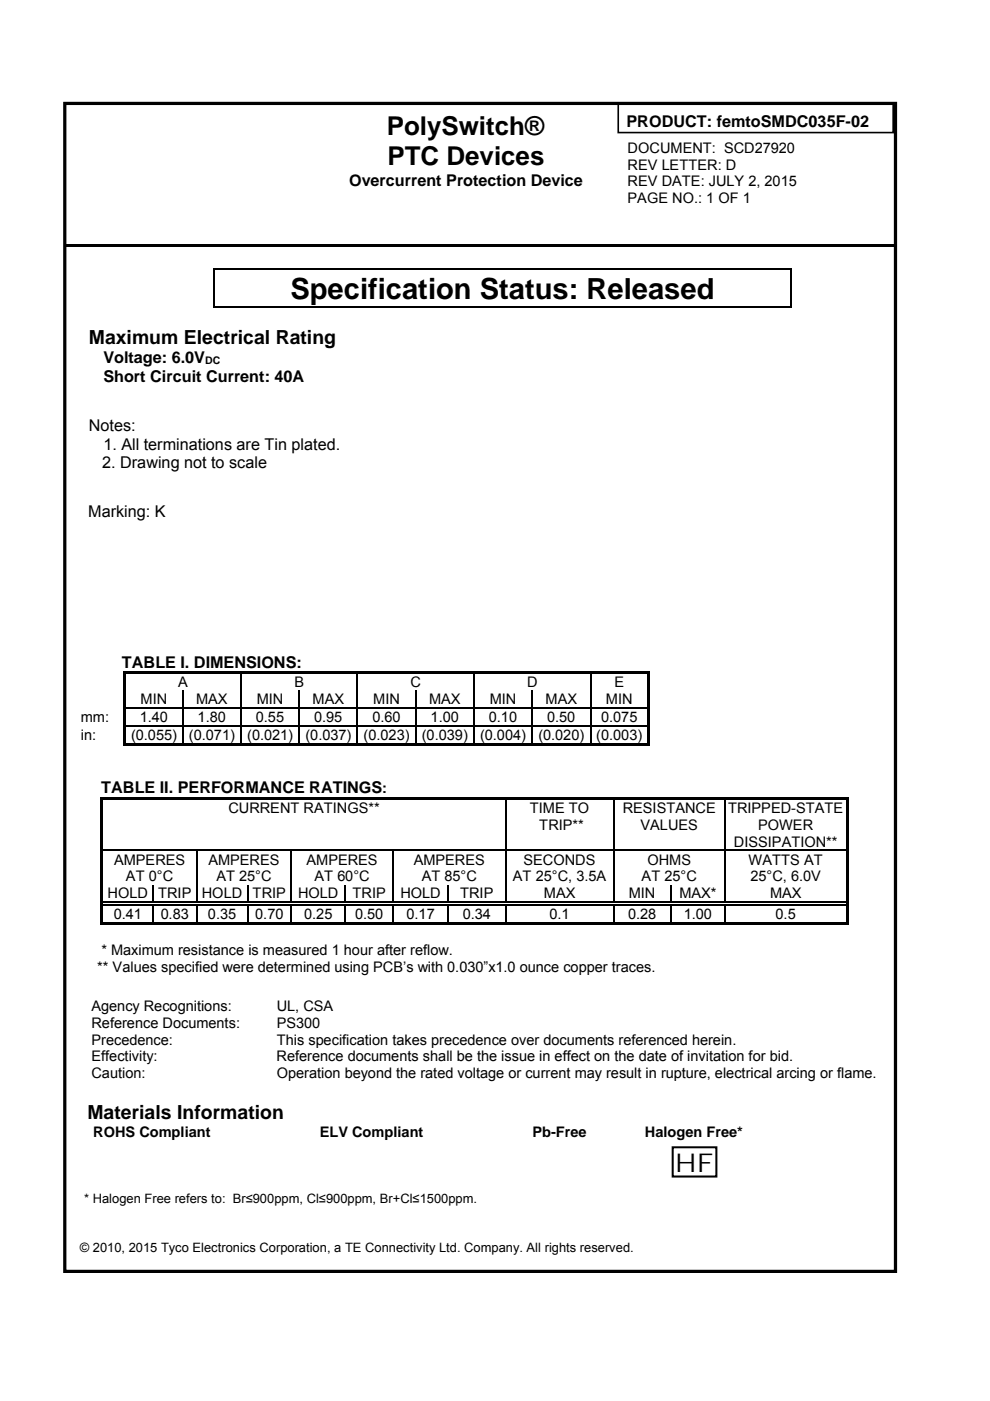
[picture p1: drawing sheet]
<svg xmlns="http://www.w3.org/2000/svg" width="210mm" height="297mm" viewBox="0 0 210 297" stroke-linecap="round" stroke-linejoin="round" font-family="sans-serif">
<defs><g id="words">
<text font-size="6.2" x="61.6" y="63.3">Specification Status: Released</text>
<g font-size="5.5">
<text x="82" y="28.6">PolySwitch®</text>
<text x="82.2" y="34.9">PTC Devices</text>
<text x="143.2" y="248.4">HF</text>
</g>
<g font-size="4.1">
<text x="18.8" y="72.9">Maximum Electrical Rating</text>
<text x="18.5" y="237.3">Materials Information</text>
</g>
<g font-size="3.4">
<text x="132.8" y="26.9">PRODUCT: femtoSMDC035F-02</text>
<text x="74" y="39.3">Overcurrent Protection Device</text>
<text x="21.9" y="77">Voltage: 6.0V</text>
<text x="21.9" y="81">Short Circuit Current: 40A</text>
<text x="18.8" y="91.4">Notes:</text>
<text x="21.9" y="95.4">1. All terminations are Tin plated.</text>
<text x="21.7" y="99.3">2. Drawing not to scale</text>
<text x="18.7" y="109.6">Marking: K</text>
<text x="25.8" y="141.6">TABLE I. DIMENSIONS:</text>
<text x="21.5" y="168.2">TABLE II. PERFORMANCE RATINGS:</text>
</g>
<g font-size="3.1">
<text x="133.1" y="32.4">DOCUMENT: SCD27920</text>
<text x="133.1" y="35.9">REV LETTER: D</text>
<text x="133.1" y="39.5">REV DATE: JULY 2, 2015</text>
<text x="133.1" y="43.1">PAGE NO.: 1 OF 1</text>
<text x="29.8" y="149.3">MIN</text>
<text x="37.8" y="145.7">A</text>
<text x="41.6" y="149.3">MAX</text>
<text x="54.4" y="149.3">MIN</text>
<text x="62.4" y="145.7">B</text>
<text x="66.3" y="149.3">MAX</text>
<text x="79.1" y="149.3">MIN</text>
<text x="87" y="145.7">C</text>
<text x="91" y="149.3">MAX</text>
<text x="103.8" y="149.3">MIN</text>
<text x="111.7" y="145.7">D</text>
<text x="115.7" y="149.3">MAX</text>
<text x="128.5" y="149.3">MIN</text>
<text x="130.3" y="145.7">E</text>
<text x="17.1" y="153.1">mm:</text>
<text x="29.6" y="153.1">1.40</text>
<text x="41.9" y="153.1">1.80</text>
<text x="54.3" y="153.1">0.55</text>
<text x="66.6" y="153.1">0.95</text>
<text x="79" y="153.1">0.60</text>
<text x="91.3" y="153.1">1.00</text>
<text x="103.7" y="153.1">0.10</text>
<text x="116" y="153.1">0.50</text>
<text x="127.4" y="153.1">0.075</text>
<text x="17.1" y="157">in:</text>
<text x="27.8" y="157">(0.055)</text>
<text x="40" y="157">(0.071)</text>
<text x="52.4" y="157">(0.021)</text>
<text x="64.8" y="157">(0.037)</text>
<text x="77.1" y="157">(0.023)</text>
<text x="89.4" y="157">(0.039)</text>
<text x="101.8" y="157">(0.004)</text>
<text x="114.1" y="157">(0.020)</text>
<text x="126.4" y="157">(0.003)</text>
<text x="48.4" y="172.4">CURRENT RATINGS**</text>
<text x="112.3" y="172.4">TIME TO</text>
<text x="132" y="172.4">RESISTANCE</text>
<text x="154.4" y="172.4">TRIPPED-STATE</text>
<text x="114.3" y="175.9">TRIP**</text>
<text x="135.8" y="175.9">VALUES</text>
<text x="155.6" y="179.5">DISSIPATION**</text>
<text x="160.7" y="175.9">POWER</text>
<text x="24.2" y="183.3">AMPERES</text>
<text x="44.2" y="183.3">AMPERES</text>
<text x="65" y="183.3">AMPERES</text>
<text x="87.7" y="183.3">AMPERES</text>
<text x="111" y="183.3">SECONDS</text>
<text x="137.3" y="183.3">OHMS</text>
<text x="158.7" y="183.3">WATTS AT</text>
<text x="22.8" y="190.5">HOLD TRIP</text>
<text x="26.7" y="186.9">AT 0°C</text>
<text x="42.8" y="190.5">HOLD</text>
<text x="45.9" y="186.9">AT 25°C</text>
<text x="53.6" y="190.5">TRIP</text>
<text x="63.2" y="190.5">HOLD</text>
<text x="66.7" y="186.9">AT 60°C</text>
<text x="74.7" y="190.5">TRIP</text>
<text x="84.9" y="190.5">HOLD</text>
<text x="89.4" y="186.9">AT 85°C</text>
<text x="97.6" y="190.5">TRIP</text>
<text x="108.8" y="186.9">AT 25°C, 3.5A</text>
<text x="115.3" y="190.5">MAX</text>
<text x="133.3" y="190.5">MIN</text>
<text x="136" y="186.9">AT 25°C</text>
<text x="144.1" y="190.5">MAX*</text>
<text x="159.1" y="186.9">25°C, 6.0V</text>
<text x="163.3" y="190.5">MAX</text>
<text x="24.1" y="194.9">0.41</text>
<text x="34.1" y="194.9">0.83</text>
<text x="44.1" y="194.9">0.35</text>
<text x="54.1" y="194.9">0.70</text>
<text x="64.5" y="194.9">0.25</text>
<text x="75.3" y="194.9">0.50</text>
<text x="86.2" y="194.9">0.17</text>
<text x="98.1" y="194.9">0.34</text>
<text x="116.5" y="194.9">0.1</text>
<text x="133.2" y="194.9">0.28</text>
<text x="145" y="194.9">1.00</text>
<text x="164.4" y="194.9">0.5</text>
<text x="21.5" y="202.5">* Maximum resistance is measured 1 hour after reflow.</text>
<text x="20.6" y="206.1">** Values specified were determined using PCB’s with 0.030”x1.0 ounce copper traces.</text>
<text x="19.4" y="214.4">Agency Recognitions:</text>
<text x="58.7" y="214.4">UL, CSA</text>
<text x="19.4" y="217.9">Reference Documents:</text>
<text x="19.4" y="221.5">Precedence:</text>
<text x="58.7" y="217.9">PS300</text>
<text x="58.7" y="221.5">This specification takes precedence over documents referenced herein.</text>
<text x="19.4" y="225">Effectivity:</text>
<text x="58.7" y="225">Reference documents shall be the issue in effect on the date of invitation for bid.</text>
<text x="19.4" y="228.6">Caution:</text>
<text x="58.7" y="228.6">Operation beyond the rated voltage or current may result in rupture, electrical arcing or flame.</text>
<text x="19.8" y="241.1">ROHS Compliant</text>
<text x="67.8" y="241.1">ELV Compliant</text>
<text x="112.9" y="241.1">Pb-Free</text>
<text x="136.7" y="241.1">Halogen Free*</text>
</g>
<g font-size="2.7">
<text x="17.8" y="255.1">* Halogen Free refers to: Br≤900ppm, Cl≤900ppm, Br+Cl≤1500ppm.</text>
<text x="16.9" y="265.4">© 2010, 2015 Tyco Electronics Corporation, a TE Connectivity Ltd. Company. All rights reserved.</text>
</g>
<text font-size="2.2" x="43.5" y="77.2">DC</text>
</g></defs>
<g fill="#000">
<path d="M13.7 51.7h52.7v.5h-52.7zM45.2 57h.3v.2h-.3zM66.1 51.7h65.1v.5h-65.1zM131 51.7h59.1v.5h-59.1zM167.6 57h.2v.2h-.2zM45.2 65h.3v.2h-.3zM167.6 65h.2v.2h-.2zM26.1 142.3h.5v.5h-.5zM26.1 142.3h111.7v.5h-111.7zM26.1 142.8h.5v3.6h-.5zM26.1 146.4h.5v3.6h-.5zM26.1 150h.5v.2h-.5z"/>
<path d="M26.1 150.2h.5v3.6h-.5zM26.1 153.8h.5v.3h-.5zM26.1 154.1h.5v4.1h-.5zM26.1 157.6h12.5v.6h-12.5zM38.6 150h.3v.2h-.3zM38.6 153.8h.3v.3h-.3zM38.6 157.6h12.4v.6h-12.4zM51 150h.2v.2h-.2zM51 153.8h.2v.3h-.2zM51 157.6h12.3v.6h-12.3zM63.3 150h.3v.2h-.3zM63.3 153.8h.3v.3h-.3z"/>
<path d="M63.3 157.6h12.4v.6h-12.4zM75.7 150h.2v.2h-.2zM75.7 153.8h.2v.3h-.2zM75.7 157.6h12.3v.6h-12.3zM88 150h.3v.2h-.3zM88 153.8h.3v.3h-.3zM88 157.6h12.4v.6h-12.4zM100.4 150h.2v.2h-.2zM100.4 153.8h.2v.3h-.2zM100.4 157.6h12.3v.6h-12.3zM112.7 150h.3v.2h-.3zM112.7 153.8h.3v.3h-.3z"/>
<path d="M112.7 157.6h12.4v.6h-12.4zM125.1 150h.2v.2h-.2zM125.1 153.8h.2v.3h-.2zM125.1 157.6h12.2v.6h-12.2zM137.3 142.3h.5v.5h-.5zM137.3 142.8h.5v3.6h-.5zM137.3 146.4h.5v3.6h-.5zM137.3 150h.5v.2h-.5zM137.3 150.2h.5v3.6h-.5zM137.3 153.8h.5v.3h-.5zM137.3 154.1h.5v4.1h-.5zM137.3 157.6h.5v.6h-.5z"/>
<path d="M21.4 169h.5v.5h-.5zM21.4 169h158.5v.5h-158.5zM179.3 169h.6v.5h-.6zM21.4 169.5h.5v10.7h-.5zM21.4 180.2h.5v.2h-.5zM21.4 180.4h.5v7.2h-.5zM21.4 187.6h.5v3.6h-.5zM21.4 191.2h.5v.8h-.5zM21.4 192h.5v4.1h-.5zM21.4 195.6h10.9v.5h-10.9zM32.3 191.9l.3 .1zM32.3 191.2h.7v.3h-.7z"/>
<path d="M32.3 191.7h.7v.2h-.7zM32.3 195.6h9.3v.5h-9.3zM41.6 180.2h.2v.2h-.2zM41.6 191.9l.2 .1zM41.6 191.2h.7v.3h-.7zM41.6 191.7h.7v.2h-.7zM41.6 195.6h10.8v.5h-10.8zM52.4 191.9l.2 .1zM52.4 191.2h.7v.3h-.7zM52.4 191.7h.7v.2h-.7zM52.4 195.6h9.2v.5h-9.2zM61.6 180.2h.3v.2h-.3z"/>
<path d="M61.6 191.9l.3 .1zM61.6 191.2h.8v.3h-.8zM61.6 191.7h.8v.2h-.8zM61.6 195.6h11.5v.5h-11.5zM73.1 191.9l.3 .1zM73.1 191.2h.8v.3h-.8zM73.1 191.7h.8v.2h-.8zM73.1 195.6h10.1v.5h-10.1zM83.2 180.2h.3v.2h-.3zM83.2 191.9l.3 .1zM83.2 191.2h.7v.3h-.7zM83.2 191.7h.7v.2h-.7z"/>
<path d="M83.2 195.6h11.7v.5h-11.7zM94.9 191.9l.3 .1zM94.9 191.2h.8v.3h-.8zM94.9 191.7h.8v.2h-.8zM94.9 195.6h12.2v.5h-12.2zM107.1 180.2h.2v.2h-.2zM107.1 191.9l.2 .1zM107.1 191.2h.7v.3h-.7zM107.1 191.7h.7v.2h-.7zM107.1 195.6h22.9v.5h-22.9zM130 180.2h.2v.2h-.2zM130 191.9l.2 .1z"/>
<path d="M130 191.2h.7v.3h-.7zM130 191.7h.7v.2h-.7zM130 195.6h12.1v.5h-12.1zM142.1 191.9l.3 .1zM142.1 191.2h.8v.3h-.8zM142.1 191.7h.8v.2h-.8zM142.1 195.6h11.5v.5h-11.5zM153.6 180.2h.2v.2h-.2zM153.6 191.9l.2 .1zM153.6 191.2h.7v.3h-.7zM153.6 191.7h.7v.2h-.7zM153.6 195.6h25.7v.5h-25.7z"/>
<path d="M179.3 169.5h.6v10.7h-.6zM179.3 180.2h.6v.2h-.6zM179.3 180.4h.6v7.2h-.6zM179.3 187.6h.6v3.6h-.6zM179.3 191.2h.6v.8h-.6zM179.3 192h.6v4.1h-.6zM179.3 195.6h.6v.5h-.6z"/>
</g>
<path d="M131.1 21.9h58.3v6.2h-58.3z" fill="none" stroke="#000" stroke-width=".34"/>
<g fill="none" stroke="#000" stroke-width=".23">
<path d="M45.2 57.1h122.6M45.3 57.2v7.8M153.7 169.5v10.7M21.9 191.8h10.4M33 191.8h8.6M41.7 180.4v10.8M41.7 192v3.6M42.3 191.8h10.1M53.1 191.8h8.5M61.8 180.4v10.8M61.8 192v3.6M62.4 191.8h10.7"/>
<path d="M73.9 191.8h9.3M83.9 191.8h11M95.7 191.8h11.4M107.8 191.8h22.2M130.7 191.8h11.4M142.9 191.8h10.7M153.7 180.4v10.8M153.7 192v3.6M154.3 191.8h25"/>
</g>
<g fill="none" stroke="#000" stroke-width=".25">
<path d="M167.7 57.2v7.8M45.2 65.1h122.6M26.6 150.1h12M26.6 153.9h12M38.7 146.4v3.6M38.7 150.2v3.6M38.7 154.1v3.5M38.9 150.1h12.1M38.9 153.9h12.1M51.1 142.8v7.2M51.1 150.2v3.6M51.1 154.1v3.5"/>
<path d="M51.2 150.1h12.1M51.2 153.9h12.1M63.4 146.4v3.6M63.4 150.2v3.6M63.4 154.1v3.5M63.6 150.1h12.1M63.6 153.9h12.1M75.8 142.8v7.2M75.8 150.2v3.6M75.8 154.1v3.5M75.9 150.1h12.1M75.9 153.9h12.1"/>
<path d="M88.1 146.4v3.6M88.1 150.2v3.6M88.1 154.1v3.5M88.3 150.1h12.1M88.3 153.9h12.1M100.5 142.8v7.2M100.5 150.2v3.6M100.5 154.1v3.5M100.6 150.1h12.1M100.6 153.9h12.1M112.8 146.4v3.6M112.8 150.2v3.6"/>
<path d="M112.8 154.1v3.5M113 150.1h12.1M113 153.9h12.1M125.2 142.8v7.2M125.2 150.2v3.6M125.2 154.1v3.5M125.3 150.1h12M125.3 153.9h12M107.2 169.5v10.7M130.1 169.5v10.7M21.9 180.3h19.7M21.9 191.3h10.4"/>
<path d="M32.4 187.6v3.6M32.4 192v3.6M33 191.3h8.6M41.8 180.3h19.8M42.3 191.3h10.1M52.5 187.6v3.6M52.5 192v3.6M53.1 191.3h8.5M61.9 180.3h21.3M62.4 191.3h10.7M73.2 187.6v3.6M73.2 192v3.6"/>
<path d="M73.9 191.3h9.3M83.3 180.4v10.8M83.3 192v3.6M83.5 180.3h23.6M83.9 191.3h11M95 187.6v3.6M95 192v3.6M95.7 191.3h11.4M107.2 180.4v10.8M107.2 192v3.6M107.3 180.3h22.7M107.8 191.3h22.2"/>
<path d="M130.1 180.4v10.8M130.1 192v3.6M130.2 180.3h23.4M130.7 191.3h11.4M142.2 187.6v3.6M142.2 192v3.6M142.9 191.3h10.7M153.8 180.3h25.5M154.3 191.3h25"/>
</g>
<path d="M13.7 21.9h176.2v247.7h-176.2z" fill="none" stroke="#000" stroke-width=".69"/>
<path d="M142.6 243.2h9.3v6.2h-9.3z" fill="#fff"/>
<path d="M142.6 243.2h9.3v6.2h-9.3z" fill="none" stroke="#000" stroke-width=".43"/>
<path d="M97.4 76.6h78.3v43h-78.3z" fill="#fff"/>
<use href="#words"/>
</svg>
